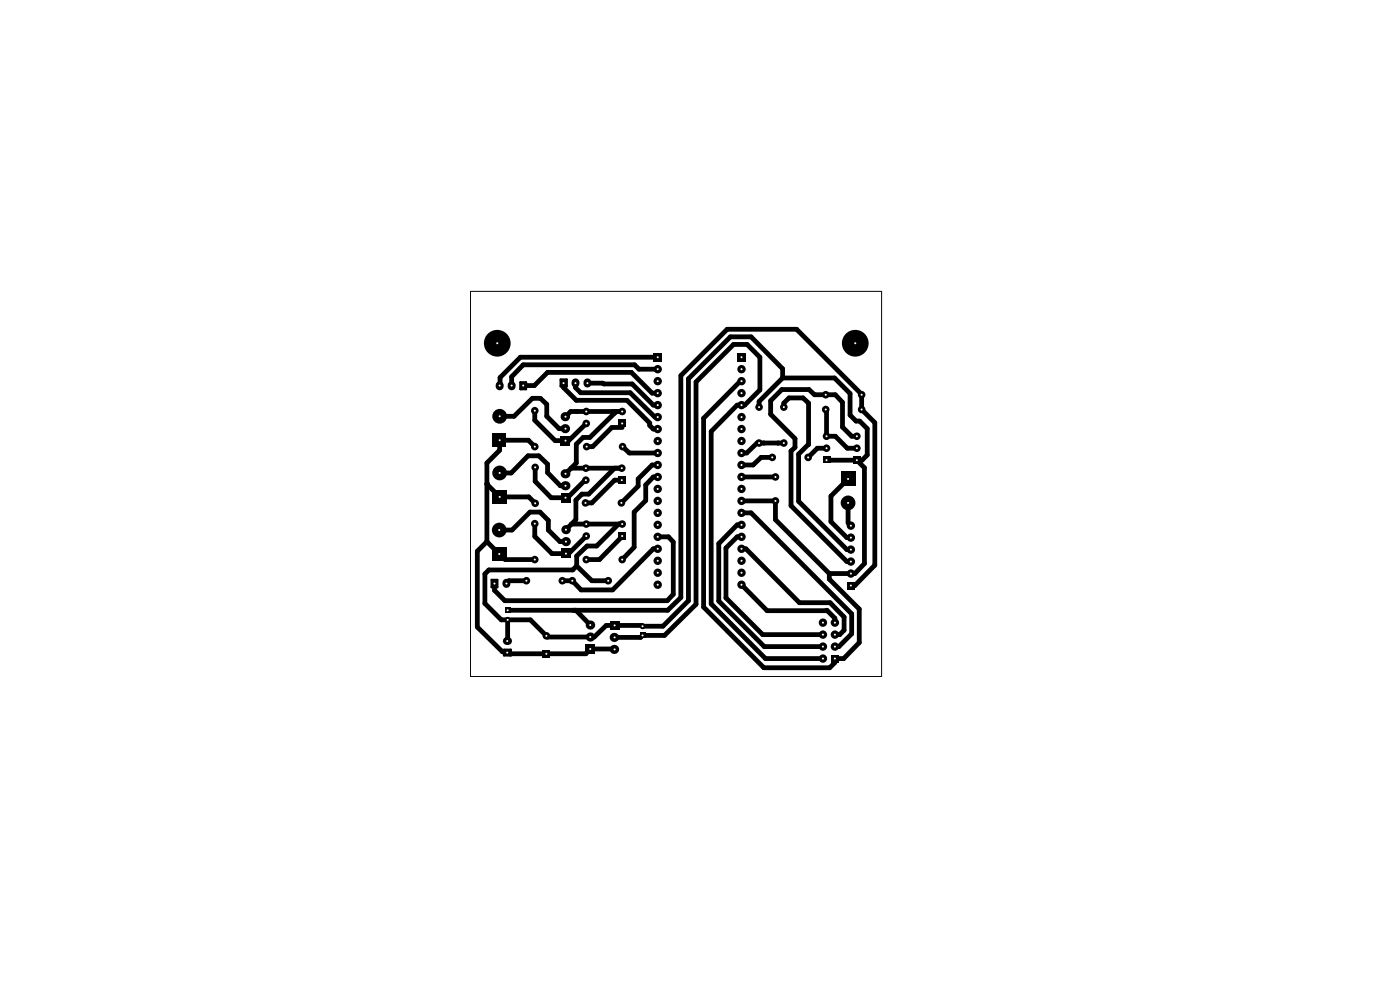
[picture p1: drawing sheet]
<svg xmlns="http://www.w3.org/2000/svg" width="297mm" height="210mm" viewBox="0 0 297 210" stroke-linecap="round" stroke-linejoin="round" font-family="sans-serif">
<g fill="none" stroke="#000" stroke-width="1">
<path d="M139.5 75.8h-29.1l-4.3 4.3v1M139.5 78.3h-4l-.9-.9h-23.6l-2.5 2.5v1.2M106 88.3h3l3.9-3.8h1.7l1.4 1.3v2.5l2.6 2.6h1.4M111 81.8h2.4l2.8-2.8h17.7l4.4 4.4h1.2M113.5 87.1v2.1l4.3 4.3h2.8l3.8-3.7M113.5 94.7l-1.4-1.3h-6.1v2.1l-2.7 2.7v16.7M113.5 99.1v3l3.4 3.5h3.5l3.7-3.7h.2M119.5 81.3v.9l2.8 2.7h10.7l4.8 4.8v.6l.8 .7h.9M121.2 99.3h10.7M122.1 81.3v.9l1.1 1.1h10.5l5.2 5.2h.6M124.6 81.3h3.2l.3 .1h6l4.5 4.5h.9M130 87.3l.4 .3"/>
<path d="M130.4 99.3l-5.5 5.5h-1.5l-1.2 1.3v4.1l-2.1 2.1M130.4 87.6l-5.3 5.2h-1.4l-1.4 1.4v4l-2.3 2.3M130.7 87.3l-.3 .3M132 90.7h-2.2l-4.1 4h-1.2M132 87.3h-10.9l-1.1 1.1M132.1 94.7l1.4 1.4h6M139.5 98.6h-1.2l-2.9 3v1.5l-3.6 3.6M157.3 80.9h-.2l-7.8 7.8v40.1l12.7 12.8h14l1.1-1.1v-.8h1.9l3.3-3.4v-7.1l-6.4-6.4v-1.1M163.8 97h-2.3l-1.7 1.6h-2.5M166 80.2h11l3.3 3.3v4.6l1.3 1.2h.8l1.6 1.6v5.6l-1.1 1.1h-7.6M166 80.2v-2l-6.7-6.7h-4.4l-8.9 8.8v47.1l-5.4 5.4h-4.3l-.2-.1h-7.5l-2.5 2.4h-9.9l-3.7-3.6h-6.2l-3.4-3.5v-6.3l.8-.8h17.8l.8-.8M166 80.2l-5 5v1.2"/>
<path d="M166.3 86.4v-.9l1.1-1.1h2.9l1.2 1.1v8.8l-2.1 2v10l10.3 10.3h.8M166.3 94h-5.7l-2.2 2.1h-1.1M175.2 86.9l.1 .1v5.5M175.3 92.5h.1M175.3 95.1h-1.9l-2 1.9M175.3 92.5h1.9l2.5 2.6h2.1M181.8 92.5h-1.1l-2-1.9v-5.3l-1.5-1.6h-4.4l-1.2-1.1h-5.7l-2.4 2.4v2.9l5.2 5.1v1.9l-.9 .8v11.6l11.9 11.8h.8M181.8 97.6l1.6 1.6v20.3l-2 2.2h-5.5M103.3 114.9l-2 2v16.1l5.3 5.3h1M103.3 114.9l3.9 3.8h6.3M103.3 102.7l2.7 2.7h6.2l1.3 1.4M105.9 112.4h2.7l3.8-3.8h2.2l1.7 1.8v2l2.5 2.5h1.3"/>
<path d="M106 100.3h2.5l3.5-3.6h2.3l1.9 1.8v1.7l2.7 2.8h1.1M113.5 111.1v2.7l3.6 3.6h3.5l3.8-3.7M121.2 111.2h10.8M131.2 111.2l-4.6 4.6h-2.1l-2.2 2.1v2.2M131.9 101.9h-1.5l-4.8 4.8h-1.4M132 113.8l-4.8 4.9h-2.8M139.5 113.9h2.3l1 1.1v11.1l-1.2 1.3h-34.5l-2.2-2.2v-1.4M139.5 101.2h-.9l-1.6 1.7v3.3l-2.5 2.4v7.5l-2.5 2.6M139.5 116.4h-.9l-8.6 8.7h-6.7l-1.9-1.9h-2.1M157.3 106.3h7.2v3.9l11.4 11.5M157.3 108.8h2l21.4 21.4v4.2l-2.7 2.8h-.9M157.3 101.2h7.2"/>
<path d="M157.3 111.3h-.9l-3.9 4v12.2l9.6 9.7h12.5M157.3 113.9h-.9l-2.4 2.3v10.6l7.8 7.8h12.8M157.3 116.4h.9l11.4 11.4h6.5l3 3.1v2.8l-1 .9h-1M179.9 101.6l-3.6 3.6v5.5l3.4 3.3h.8M179.9 106.7v4.2l.6 .6M107.7 131.5l-.1 4.5M111.7 123.2h-3.8l-.5 .6M122.2 129.5l3 3.1M122.3 120.1l3.3 3.1h3.4M130.4 135.2h5.5l.4-.4h4.7l6.7-6.6v-47.2l7.9-7.9h2.9l2.7 2.7v6.9l-3.2 3.2h-1.6l-5.5 5.6v36.6l11.5 11.6h12.2M130.4 137.7h-5.2l-.9 1h-16.4l-.3-.3M157.3 124l5.4 5.5h12.7l1.7 1.6v1"/>
<path d="M180.5 124.2h.9l4.2-4.3v-30.2l-2.8-2.8v-3.3l-13.8-13.8h-14.7l-9.9 9.9v47l-2.8 2.8h-33.9"/>
</g>
<g fill="#000">
<path d="M138.6 74.9h1.8v1.8h-1.8zM156.4 74.9h1.8v1.8h-1.8zM104.5 91.9h2.9v3h-2.9zM110.4 81.1h1.2v1.4h-1.2zM119 92.5h1.9v2h-1.9zM119 80.5h1.2v1.5h-1.2zM131.1 89h1.7v1.6h-1.7zM174.6 96.9h1.5v1.4h-1.5zM181 96.9h1.5v1.5h-1.5zM104.4 116h3v3h-3zM104.5 103.9h3v2.9h-3zM119 104.6h2v1.9h-2z"/>
<path d="M119.1 116.4h2v2h-2zM131.1 101.1h1.6v1.6h-1.6zM131.2 112.9h1.6v1.7h-1.6zM178.4 100.1h3v3h-3zM104.3 123h1.2v1.5h-1.2zM106.9 137.8h1.5v1.2h-1.5zM107.1 128.9h1.2v1.2h-1.2zM115.1 137.9h1.6v1.6h-1.6zM124.3 136.7h1.9v2h-1.9zM129.4 131.7h2v1.9h-2zM135.7 134.2h1.2v1.2h-1.2zM179.7 123.4h1.7v1.6h-1.7z"/>
<path d="M176.3 138.9h1.7v1.6h-1.7z"/>
<circle cx="105.5" cy="72.8" r="1.82"/>
<circle cx="105.5" cy="72.8" r="2.84"/>
<circle cx="139.5" cy="78.3" r=".89"/>
<circle cx="157.3" cy="78.3" r=".89"/>
<circle cx="181.4" cy="72.8" r="1.82"/>
<circle cx="181.4" cy="72.8" r="2.84"/>
<circle cx="106" cy="88.3" r="1.57"/>
<circle cx="113.5" cy="87.1" r=".8"/>
<circle cx="113.5" cy="94.7" r=".8"/>
<circle cx="113.5" cy="99.1" r=".8"/>
<circle cx="124.3" cy="99.3" r=".8"/>
<circle cx="124.4" cy="89.8" r=".8"/>
<circle cx="124.4" cy="87.3" r=".8"/>
<circle cx="124.5" cy="94.7" r=".8"/>
<circle cx="131.9" cy="99.3" r=".8"/>
<circle cx="132" cy="87.3" r=".8"/>
<circle cx="132.1" cy="94.7" r=".8"/>
<circle cx="139.5" cy="96.1" r=".89"/>
<circle cx="139.5" cy="83.4" r=".89"/>
<circle cx="139.5" cy="93.6" r=".89"/>
<circle cx="139.5" cy="88.5" r=".89"/>
<circle cx="139.5" cy="80.9" r=".89"/>
<circle cx="139.5" cy="85.9" r=".89"/>
<circle cx="139.5" cy="98.6" r=".89"/>
<circle cx="139.5" cy="91" r=".89"/>
<circle cx="157.3" cy="96.1" r=".89"/>
<circle cx="157.3" cy="83.4" r=".89"/>
<circle cx="157.3" cy="88.5" r=".89"/>
<circle cx="157.3" cy="93.6" r=".89"/>
<circle cx="157.3" cy="80.9" r=".89"/>
<circle cx="157.3" cy="98.6" r=".89"/>
<circle cx="157.3" cy="85.9" r=".89"/>
<circle cx="157.3" cy="91" r=".89"/>
<circle cx="161" cy="86.4" r=".8"/>
<circle cx="161" cy="94" r=".8"/>
<circle cx="162" cy="94" r=".51"/>
<circle cx="163.8" cy="97" r=".8"/>
<circle cx="165" cy="94" r=".51"/>
<circle cx="166.3" cy="86.4" r=".8"/>
<circle cx="166.3" cy="94" r=".8"/>
<circle cx="171.4" cy="97" r=".8"/>
<circle cx="175.2" cy="83.7" r=".8"/>
<circle cx="175.2" cy="86.9" r=".8"/>
<circle cx="175.3" cy="95.1" r=".8"/>
<circle cx="175.3" cy="92.5" r=".8"/>
<circle cx="175.3" cy="95.1" r=".51"/>
<circle cx="181.8" cy="95.1" r=".8"/>
<circle cx="181.8" cy="92.5" r=".8"/>
<circle cx="182.8" cy="83.7" r=".8"/>
<circle cx="182.8" cy="86.9" r=".8"/>
<circle cx="103.3" cy="102.7" r=".51"/>
<circle cx="105.9" cy="112.4" r="1.57"/>
<circle cx="106" cy="100.3" r="1.57"/>
<circle cx="113.5" cy="118.7" r=".8"/>
<circle cx="113.5" cy="111.1" r=".8"/>
<circle cx="113.5" cy="106.8" r=".8"/>
<circle cx="124.2" cy="106.7" r=".8"/>
<circle cx="124.3" cy="101.9" r=".8"/>
<circle cx="124.4" cy="111.2" r=".8"/>
<circle cx="124.4" cy="113.7" r=".8"/>
<circle cx="124.4" cy="118.7" r=".8"/>
<circle cx="124.4" cy="113.7" r=".51"/>
<circle cx="131.8" cy="106.7" r=".8"/>
<circle cx="132" cy="111.2" r=".8"/>
<circle cx="132" cy="118.7" r=".8"/>
<circle cx="139.5" cy="108.8" r=".89"/>
<circle cx="139.5" cy="101.2" r=".89"/>
<circle cx="139.5" cy="113.9" r=".89"/>
<circle cx="139.5" cy="106.3" r=".89"/>
<circle cx="139.5" cy="119" r=".89"/>
<circle cx="139.5" cy="116.4" r=".89"/>
<circle cx="139.5" cy="103.7" r=".89"/>
<circle cx="139.5" cy="111.3" r=".89"/>
<circle cx="157.3" cy="108.8" r=".89"/>
<circle cx="157.3" cy="101.2" r=".89"/>
<circle cx="157.3" cy="113.9" r=".89"/>
<circle cx="157.3" cy="119" r=".89"/>
<circle cx="157.3" cy="106.3" r=".89"/>
<circle cx="157.3" cy="103.7" r=".89"/>
<circle cx="157.3" cy="116.4" r=".89"/>
<circle cx="157.3" cy="111.3" r=".89"/>
<circle cx="164.5" cy="101.2" r=".8"/>
<circle cx="164.5" cy="106.3" r=".8"/>
<circle cx="164.5" cy="101.2" r=".51"/>
<circle cx="164.5" cy="106.3" r=".51"/>
<circle cx="179.9" cy="106.7" r="1.57"/>
<circle cx="180.5" cy="114" r=".89"/>
<circle cx="180.5" cy="116.6" r=".89"/>
<circle cx="180.5" cy="111.5" r=".89"/>
<circle cx="180.5" cy="119.1" r=".89"/>
<circle cx="107.7" cy="131.5" r=".64"/>
<circle cx="111.7" cy="123.2" r=".8"/>
<circle cx="115.9" cy="134.9" r=".8"/>
<circle cx="119.3" cy="123.2" r=".8"/>
<circle cx="119.3" cy="123.2" r=".51"/>
<circle cx="121.4" cy="123.2" r=".8"/>
<circle cx="129" cy="123.2" r=".8"/>
<circle cx="136.3" cy="132.8" r=".64"/>
<circle cx="139.5" cy="124" r=".89"/>
<circle cx="139.5" cy="121.5" r=".89"/>
<circle cx="157.3" cy="124" r=".89"/>
<circle cx="157.3" cy="121.5" r=".89"/>
<circle cx="174.6" cy="139.7" r=".89"/>
<circle cx="174.6" cy="137.2" r=".89"/>
<circle cx="174.6" cy="134.6" r=".89"/>
<circle cx="174.6" cy="132.1" r=".89"/>
<circle cx="177.1" cy="134.6" r=".89"/>
<circle cx="177.1" cy="137.2" r=".89"/>
<circle cx="177.1" cy="132.1" r=".89"/>
<circle cx="180.5" cy="121.7" r=".89"/>
</g>
<path d="M99.8 61.8h87.2v81.7h-87.2z" fill="none" stroke="#000" stroke-width=".21"/>
<path d="M119.9 90.9h.1M119.9 88.4h.1M119.9 103h.2M119.9 100.5h.2M120.1 114.9h.1M120.1 112.3h.1M125.2 135.1h.1M125.2 132.6h.1M130.3 137.7h.1M130.3 135.2h.1" fill="none" stroke="#000" stroke-width="1.9"/>
<path d="M110.4 81.1h1.2v1.4h-1.2zM119 80.5h1.2v1.5h-1.2zM104.3 123h1.2v1.5h-1.2zM106.9 137.8h1.5v1.2h-1.5z" fill="none" stroke="#000" stroke-width=".51"/>
<path d="M106 81.7v.3M108.5 81.7v.3M122.1 81.1v.3M124.6 81.1v.3M107.4 123.6v.3M107.5 136h.3" fill="none" stroke="#000" stroke-width="1.7"/>
<g fill="#fff">
<path d="M130.3 137.6l.3 .1-.1 .2-.3-.2z"/>
<path d="M115.8 138.5l.3 .2-.1 .2-.3-.2z"/>
<path d="M115.8 134.7l.3 .2-.1 .2-.3-.2z"/>
<path d="M125.1 137.5l.3 .2-.1 .2-.3-.2z"/>
<path d="M125.1 134.9l.3 .2-.1 .2-.3-.2z"/>
<path d="M125.1 132.4l.3 .2-.1 .2-.3-.2z"/>
<path d="M131.8 99.1l.3 .2-.1 .2-.3-.2z"/>
<path d="M157.2 90.8l.3 .2-.1 .2-.3-.2z"/>
<path d="M157.2 93.4l.3 .2-.1 .1-.3-.1z"/>
<path d="M157.2 95.9l.3 .2-.1 .2-.3-.2z"/>
<path d="M177 139.5l.3 .2-.1 .2-.3-.2z"/>
<path d="M174.5 139.5l.3 .2-.1 .2-.3-.2z"/>
<path d="M177 137l.3 .2-.1 .1-.3-.1z"/>
<path d="M174.5 137l.3 .2-.1 .1-.3-.1z"/>
<path d="M174.5 134.4l.3 .2-.1 .2-.3-.2z"/>
<path d="M130.3 132.5l.3 .2-.1 .2-.3-.2z"/>
<path d="M130.3 135l.3 .2-.1 .2-.3-.2z"/>
<path d="M136.2 134.6l.3 .2-.1 .2-.3-.2z"/>
<path d="M136.2 132.7l.3 .1-.1 .2-.3-.2z"/>
<path d="M139.4 123.8l.3 .2-.1 .2-.3-.2z"/>
<path d="M119.9 93.3l.3 .2-.1 .2-.3-.2z"/>
<path d="M119.9 90.7l.3 .2-.1 .2-.3-.2z"/>
<path d="M131.8 101.7l.3 .2-.1 .1-.3-.1z"/>
<path d="M124.2 99.1l.3 .2-.1 .2-.3-.2z"/>
<path d="M124.2 101.7l.3 .2-.1 .1-.3-.1z"/>
<path d="M119.9 105.4l.3 .2-.1 .2-.3-.2z"/>
<path d="M119.9 102.8l.3 .2-.1 .2-.3-.2z"/>
<path d="M113.3 118.5l.4 .2-.1 .2-.4-.2z"/>
<path d="M121.3 123l.3 .2-.1 .2-.3-.2z"/>
<path d="M128.9 123l.3 .2-.1 .2-.3-.2z"/>
<path d="M119.2 123l.3 .2-.1 .2-.3-.2z"/>
<path d="M124.3 118.5l.3 .2-.1 .2-.3-.2z"/>
<path d="M120 117.2l.3 .2-.1 .2-.4-.2z"/>
<path d="M120 114.7l.3 .2-.1 .2-.4-.2z"/>
<path d="M120 112.2l.3 .1-.1 .2-.4-.2z"/>
<path d="M113.3 110.9l.4 .2-.1 .2-.4-.2z"/>
<path d="M105.9 105.2l.3 .2-.1 .2-.3-.2z"/>
<path d="M105.8 117.3l.3 .2-.1 .2-.3-.2z"/>
<path d="M105.8 112.2l.3 .2-.1 .2-.3-.2z"/>
<path d="M113.4 106.6l.3 .2-.1 .2-.3-.2z"/>
<path d="M139.4 90.8l.3 .2-.1 .2-.3-.2z"/>
<path d="M139.4 93.4l.3 .2-.1 .1-.3-.1z"/>
<path d="M139.4 95.9l.3 .2-.1 .2-.3-.2z"/>
<path d="M139.4 98.4l.3 .2-.1 .2-.3-.2z"/>
<path d="M139.4 101l.3 .2-.1 .2-.3-.2z"/>
<path d="M139.4 103.5l.3 .2-.1 .2-.3-.2z"/>
<path d="M139.4 106.1l.3 .2-.1 .1-.3-.1z"/>
<path d="M139.4 108.6l.3 .2-.1 .2-.3-.2z"/>
<path d="M139.4 111.1l.3 .2-.1 .2-.3-.2z"/>
<path d="M107.6 129.3l.3 .2-.1 .1-.3-.1z"/>
<path d="M107.6 131.3l.3 .2-.1 .2-.3-.2z"/>
<path d="M104.8 123.6l.3 .2-.1 .2-.3-.2z"/>
<path d="M107.3 123.6l.4 .2-.2 .2-.3-.2z"/>
<path d="M111.6 123l.3 .2-.1 .2-.3-.2z"/>
<path d="M107.5 138.2l.3 .2-.1 .2-.3-.2z"/>
<path d="M107.5 135.8l.3 .2-.1 .2-.3-.2z"/>
<path d="M131.9 113.5l.3 .2-.1 .2-.3-.2z"/>
<path d="M131.9 111l.3 .2-.1 .2-.3-.2z"/>
<path d="M124.3 111l.3 .2-.1 .2-.3-.2z"/>
<path d="M124.3 113.5l.3 .2-.1 .2-.3-.2z"/>
<path d="M124.1 106.5l.3 .2-.1 .2-.3-.2z"/>
<path d="M131.7 106.5l.3 .2-.1 .2-.3-.2z"/>
<path d="M139.4 113.7l.3 .2-.1 .2-.3-.2z"/>
<path d="M139.4 116.2l.3 .2-.1 .2-.3-.2z"/>
<path d="M139.4 118.8l.3 .2-.1 .1-.3-.1z"/>
<path d="M139.4 121.3l.3 .2-.1 .2-.3-.2z"/>
<path d="M131.9 118.5l.3 .2-.1 .2-.3-.2z"/>
<path d="M113.3 94.6l.4 .1-.1 .2-.4-.2z"/>
<path d="M105.9 100.1l.3 .2-.1 .2-.3-.2z"/>
<path d="M113.4 99l.3 .1-.1 .2-.3-.2z"/>
<path d="M119.9 100.3l.3 .2-.1 .2-.3-.2z"/>
<path d="M105.9 93.2l.3 .2-.1 .2-.3-.2z"/>
<path d="M105.9 88.1l.3 .2-.1 .2-.3-.2z"/>
<path d="M105.4 72.6l.3 .2-.1 .2-.3-.2z"/>
<path d="M110.9 81.6l.3 .2-.1 .2-.3-.2z"/>
<path d="M108.4 81.6l.4 .2-.2 .2-.3-.2z"/>
<path d="M105.9 81.6l.3 .2-.1 .2-.3-.2z"/>
<path d="M119.4 81.1l.4 .2-.2 .2-.3-.2z"/>
<path d="M122 81.1l.3 .2-.1 .2-.3-.2z"/>
<path d="M124.5 81.1l.3 .2-.1 .2-.3-.2z"/>
<path d="M139.4 75.6l.3 .2-.1 .2-.3-.2z"/>
<path d="M139.4 78.1l.3 .2-.1 .2-.3-.2z"/>
<path d="M139.4 80.7l.3 .2-.1 .1-.3-.1z"/>
<path d="M139.4 83.2l.3 .2-.1 .2-.3-.2z"/>
<path d="M139.4 85.7l.3 .2-.1 .2-.3-.2z"/>
<path d="M139.4 88.3l.3 .2-.1 .2-.3-.2z"/>
<path d="M132 94.6l.3 .1-.1 .2-.3-.2z"/>
<path d="M131.9 89.6l.3 .2-.1 .2-.3-.2z"/>
<path d="M131.9 87.1l.3 .2-.1 .2-.3-.2z"/>
<path d="M119.9 88.2l.3 .2-.1 .2-.3-.2z"/>
<path d="M113.3 86.9l.4 .2-.1 .2-.4-.2z"/>
<path d="M124.4 94.6l.3 .1-.1 .2-.4-.2z"/>
<path d="M124.3 87.1l.3 .2-.1 .2-.3-.2z"/>
<path d="M124.3 89.6l.3 .2-.1 .2-.3-.2z"/>
<path d="M171.3 96.8l.4 .2-.2 .2-.3-.2z"/>
<path d="M182.7 86.7l.3 .2-.1 .2-.3-.2z"/>
<path d="M181.7 97.4l.3 .2-.1 .2-.3-.2z"/>
<path d="M181.7 94.9l.3 .2-.1 .2-.3-.2z"/>
<path d="M181.7 92.3l.3 .2-.1 .2-.3-.2z"/>
<path d="M175.2 97.4l.4 .2-.2 .2-.3-.2z"/>
<path d="M175.2 94.9l.4 .2-.2 .2-.3-.2z"/>
<path d="M175.2 92.3l.4 .2-.2 .2-.3-.2z"/>
<path d="M177 134.4l.3 .2-.1 .2-.3-.2z"/>
<path d="M177 131.9l.3 .2-.1 .2-.3-.2z"/>
<path d="M174.5 131.9l.3 .2-.1 .2-.3-.2z"/>
<path d="M180.4 124l.3 .2-.1 .2-.3-.2z"/>
<path d="M180.4 121.5l.3 .2-.1 .2-.3-.2z"/>
<path d="M175.1 86.7l.3 .2-.1 .2-.3-.2z"/>
<path d="M182.7 83.5l.3 .2-.1 .2-.3-.2z"/>
<path d="M175.1 83.5l.3 .2-.1 .2-.3-.2z"/>
<path d="M181.3 72.6l.3 .2-.1 .2-.3-.2z"/>
<path d="M166.2 86.2l.3 .2-.1 .1-.3-.1z"/>
<path d="M157.2 75.6l.3 .2-.1 .2-.3-.2z"/>
<path d="M157.2 78.1l.3 .2-.1 .2-.3-.2z"/>
<path d="M157.2 80.7l.3 .2-.1 .1-.3-.1z"/>
<path d="M157.2 83.2l.3 .2-.1 .2-.3-.2z"/>
<path d="M157.2 85.7l.3 .2-.1 .2-.3-.2z"/>
<path d="M166.2 93.8l.3 .2-.1 .2-.3-.2z"/>
<path d="M160.9 93.8l.3 .2-.1 .2-.3-.2z"/>
<path d="M160.9 86.2l.3 .2-.1 .1-.3-.1z"/>
<path d="M157.2 88.3l.3 .2-.1 .2-.3-.2z"/>
<path d="M163.7 96.8l.3 .2-.1 .2-.3-.2z"/>
<path d="M157.2 98.4l.3 .2-.1 .2-.3-.2z"/>
<path d="M157.2 101l.3 .2-.1 .2-.3-.2z"/>
<path d="M157.2 103.5l.3 .2-.1 .2-.3-.2z"/>
<path d="M157.2 106.1l.3 .2-.1 .1-.3-.1z"/>
<path d="M164.4 101l.3 .2-.1 .2-.3-.2z"/>
<path d="M164.4 106.1l.3 .2-.1 .1-.3-.1z"/>
<path d="M157.2 108.6l.3 .2-.1 .2-.3-.2z"/>
<path d="M157.2 111.1l.3 .2-.1 .2-.3-.2z"/>
<path d="M157.2 113.7l.3 .2-.1 .2-.3-.2z"/>
<path d="M157.2 116.2l.3 .2-.1 .2-.3-.2z"/>
<path d="M157.2 118.8l.3 .2-.1 .1-.3-.1z"/>
<path d="M157.2 121.3l.3 .2-.1 .2-.3-.2z"/>
<path d="M157.2 123.8l.3 .2-.1 .2-.3-.2z"/>
<path d="M179.8 101.4l.3 .2-.1 .2-.3-.2z"/>
<path d="M179.8 106.5l.3 .2-.1 .2-.3-.2z"/>
<path d="M180.4 118.9l.3 .2-.1 .2-.3-.2z"/>
<path d="M180.4 116.4l.3 .2-.1 .2-.3-.2z"/>
<path d="M180.4 113.9l.3 .1-.1 .2-.3-.2z"/>
<path d="M180.4 111.3l.3 .2-.1 .2-.3-.2z"/>
</g>
</svg>
